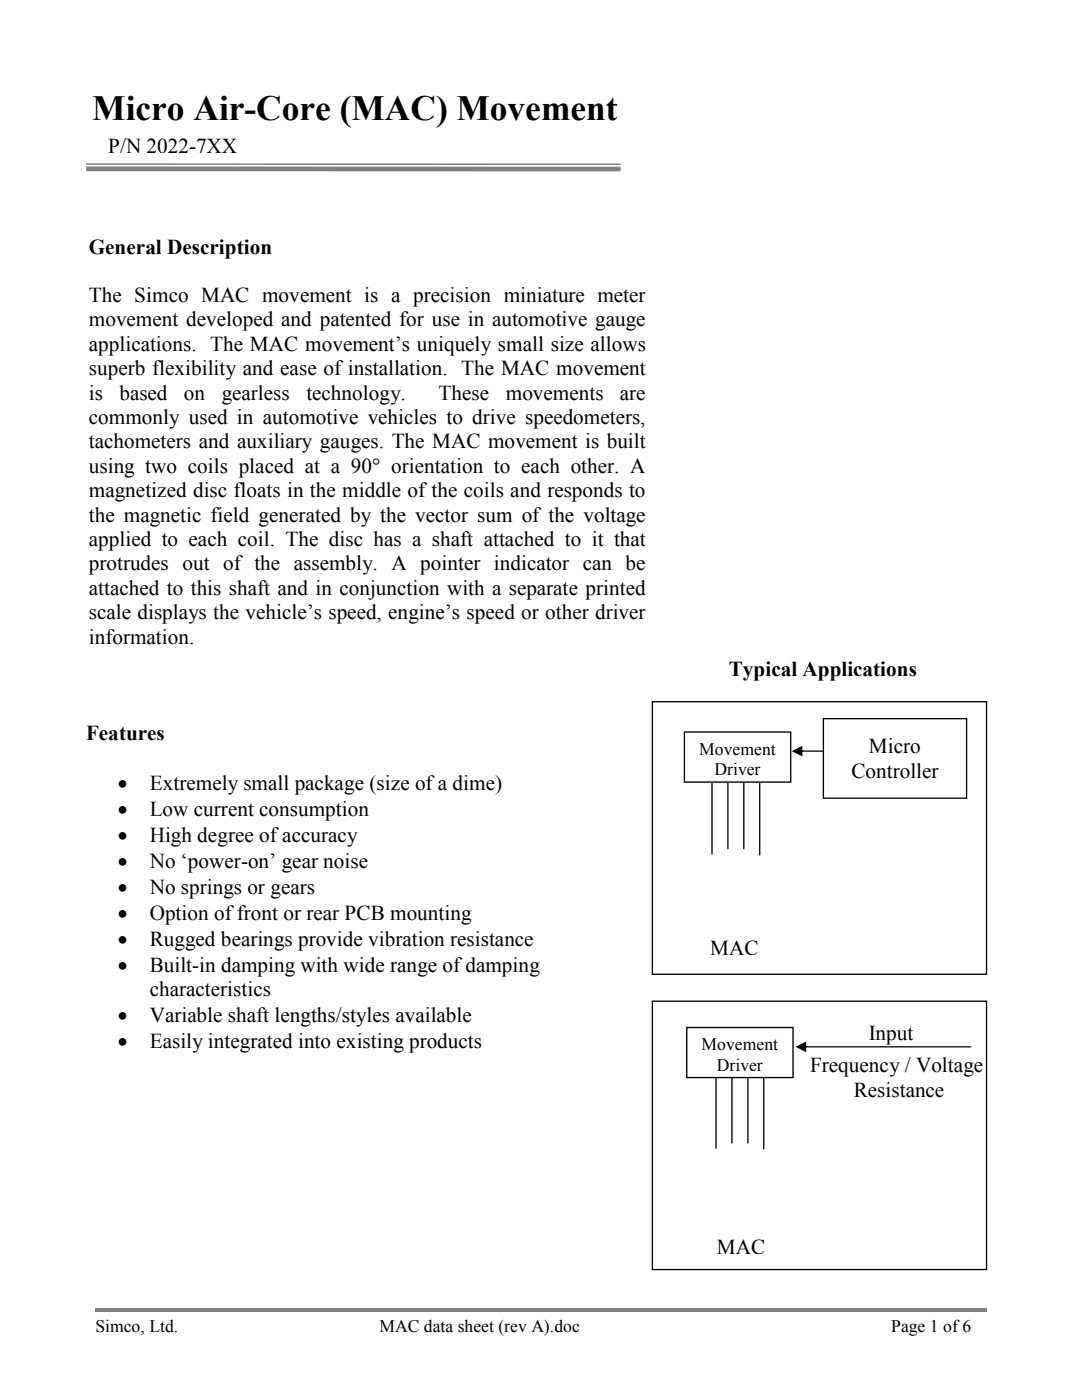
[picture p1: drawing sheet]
<svg xmlns="http://www.w3.org/2000/svg" width="216mm" height="279mm" viewBox="0 0 216 279" stroke-linecap="round" stroke-linejoin="round" font-family="sans-serif">
<defs><g id="words">
<text font-size="7.1" x="18.4" y="23.9">Micro Air-Core (MAC) Movement</text>
<g font-size="4.2">
<text x="21.6" y="30.5">P/N 2022-7XX</text>
<text x="17.7" y="50.6">General Description</text>
<text x="17.7" y="60.3">The Simco MAC movement is a precision miniature meter</text>
<text x="17.7" y="65.2">movement developed and patented for use in automotive gauge</text>
<text x="17.7" y="70">applications. The MAC movement’s uniquely small size allows</text>
<text x="17.7" y="74.9">superb flexibility and ease of installation. The MAC movement</text>
<text x="17.7" y="79.8">is</text>
<text x="23.8" y="79.8">based</text>
<text x="36.7" y="79.8">on</text>
<text x="44.2" y="79.8">gearless</text>
<text x="61.1" y="79.8">technology.</text>
<text x="87.5" y="79.8">These</text>
<text x="100.9" y="79.8">movements</text>
<text x="123.7" y="79.8">are</text>
<text x="17.7" y="84.6">commonly used in automotive vehicles to drive speedometers,</text>
<text x="17.7" y="89.5">tachometers and auxiliary gauges. The MAC movement is built</text>
<text x="17.7" y="94.4">using two coils placed at a 90° orientation to each other. A</text>
<text x="17.7" y="99.2">magnetized disc floats in the middle of the coils and responds to</text>
<text x="17.7" y="104.1">the magnetic field generated by the vector sum of the voltage</text>
<text x="17.7" y="113.8">protrudes out of the assembly. A pointer indicator can be</text>
<text x="17.7" y="109">applied to each coil. The disc has a shaft attached to it that</text>
<text x="17.7" y="118.7">attached to this shaft and in conjunction with a separate printed</text>
<text x="17.7" y="123.6">scale displays the vehicle’s speed, engine’s speed or other driver</text>
<text x="17.7" y="128.6">information.</text>
<text x="145.4" y="134.8">Typical Applications</text>
<text x="17.2" y="147.7">Features</text>
<text x="169.9" y="155.3">Controller</text>
<text x="173.4" y="150.3">Micro</text>
<text x="23.5" y="157.7">•</text>
<text x="29.9" y="157.7">Extremely small package (size of a dime)</text>
<text x="23.5" y="162.9">•</text>
<text x="29.9" y="162.9">Low current consumption</text>
<text x="23.5" y="168.1">•</text>
<text x="23.5" y="173.2">•</text>
<text x="29.9" y="173.2">No ‘power-on’ gear noise</text>
<text x="29.9" y="168.1">High degree of accuracy</text>
<text x="23.5" y="178.4">•</text>
<text x="29.9" y="178.4">No springs or gears</text>
<text x="23.5" y="183.6">•</text>
<text x="29.9" y="183.6">Option of front or rear PCB mounting</text>
<text x="23.5" y="188.7">•</text>
<text x="29.9" y="188.7">Rugged bearings provide vibration resistance</text>
<text x="141.7" y="190.6">MAC</text>
<text x="23.5" y="193.9">•</text>
<text x="29.9" y="193.9">Built-in damping with wide range of damping</text>
<text x="23.5" y="204">•</text>
<text x="29.9" y="198.8">characteristics</text>
<text x="29.9" y="204">Variable shaft lengths/styles available</text>
<text x="23.5" y="209.1">•</text>
<text x="29.9" y="209.1">Easily integrated into existing products</text>
<text x="173.4" y="207.6">Input</text>
<text x="161.7" y="213.9">Frequency / Voltage</text>
<text x="170.3" y="218.9">Resistance</text>
<text x="143" y="250.2">MAC</text>
</g>
<g font-size="3.5">
<text x="139.5" y="150.7">Movement</text>
<text x="142.6" y="154.7">Driver</text>
<text x="140" y="209.6">Movement</text>
<text x="143" y="213.7">Driver</text>
<text x="19.1" y="265.8">Simco, Ltd.</text>
<text x="75.7" y="265.8">MAC data sheet (rev A).doc</text>
<text x="177.8" y="265.8">Page 1 of 6</text>
</g>
</g></defs>
<path d="M19 261h177.8v.7h-177.8z" fill-rule="evenodd" fill="#808080"/>
<path d="M17.2 32.6h106.6v.3h-106.6zM17.2 33.2l106.6 .1v.9h-106.6z" fill="#808080"/>
<g fill="#fff">
<path d="M17.7 46.7h111.2v87.3h-111.2z" fill-rule="evenodd"/>
<path d="M17.2 143.8h111.1v74.9h-111.1z" fill-rule="evenodd"/>
</g>
<path d="M130.2 199.8h66.6v53.6h-66.6zM142.9 214.9v14.3M146 214.9v13.2M149.2 214.9v13.2M152.4 214.9v14.4" fill="none" stroke="#000" stroke-width=".26"/>
<path d="M160.4 208.8h33.3l.1 .1-.1 .1h-33.2zM158.7 208.9l2.2-1v2.1z" fill="#000"/>
<path d="M137 205.1h21.2v10h-21.2z" fill-rule="evenodd" fill="#fff"/>
<path d="M130.2 140h66.6v54.4h-66.6zM137 205.1h21.2v10h-21.2z" fill="none" stroke="#000" stroke-width=".26"/>
<path d="M159.7 149.8h7l.1 .2h-7zM158 149.9l2.1-1.1v2.2z" fill="#000"/>
<path d="M164.3 143.4h28.6v15.9h-28.6z" fill-rule="evenodd" fill="#fff"/>
<path d="M142.1 156.1v14.3M145.2 156.1v13.3M148.4 156.1v13.3M151.6 156.1v14.5M164.3 143.4h28.6v15.9h-28.6z" fill="none" stroke="#000" stroke-width=".26"/>
<path d="M136.6 146.1h21.2v10h-21.2z" fill-rule="evenodd" fill="#fff"/>
<path d="M136.6 146.1h21.2v10h-21.2z" fill="none" stroke="#000" stroke-width=".26"/>
<use href="#words"/>
</svg>
